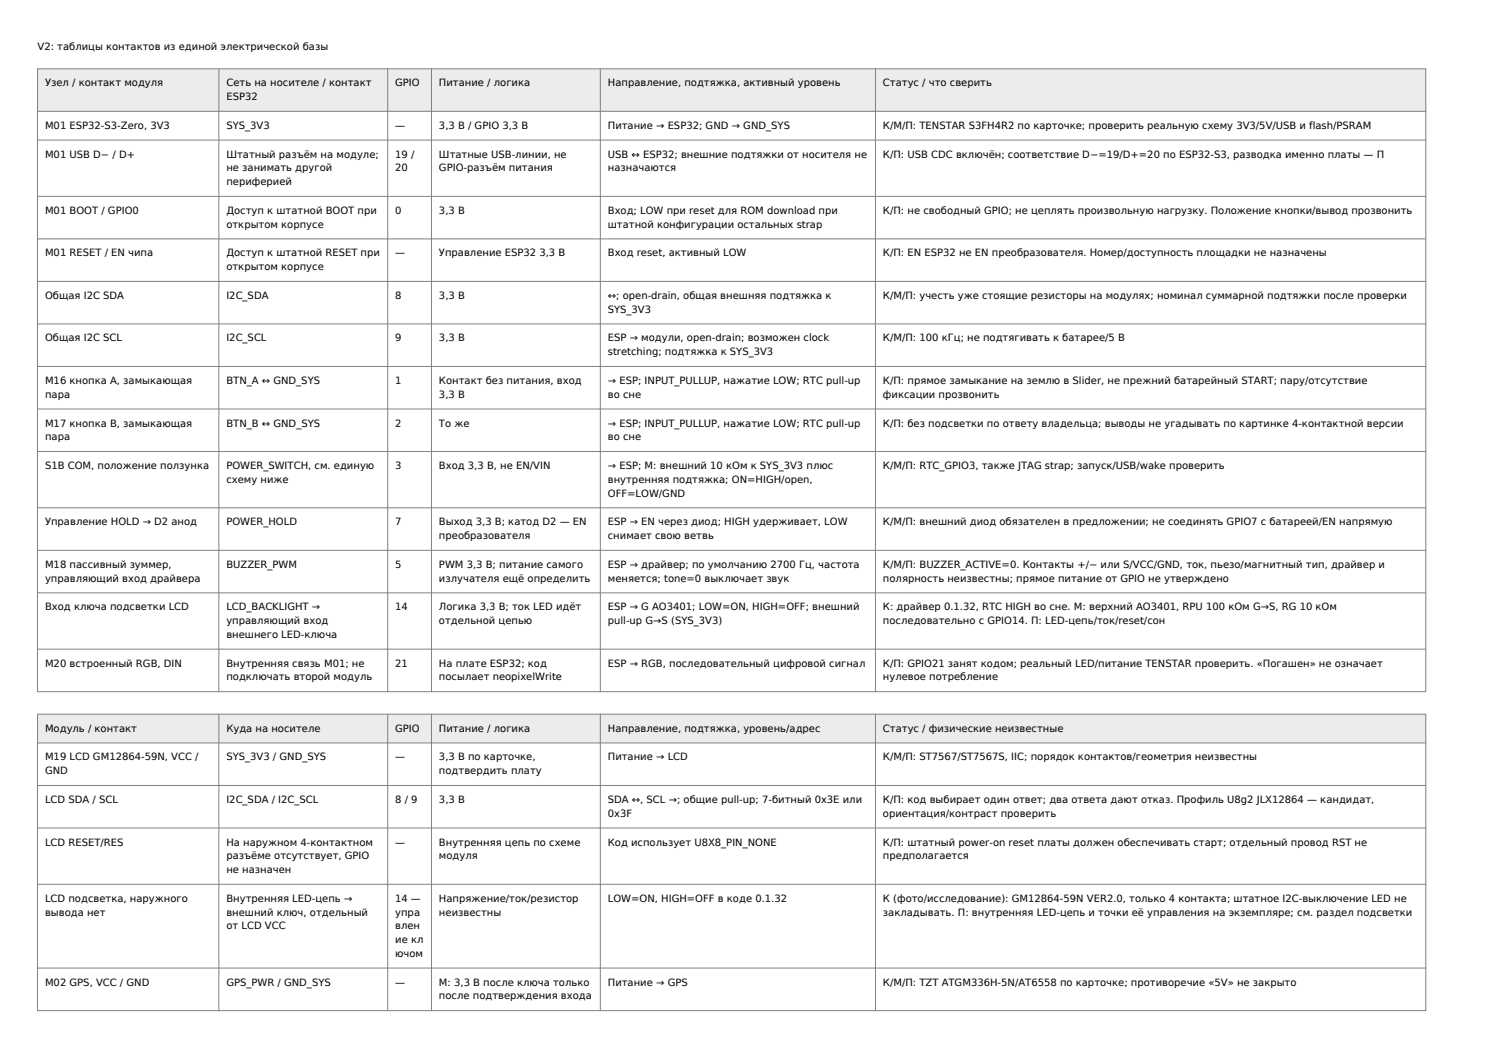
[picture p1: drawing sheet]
<svg xmlns="http://www.w3.org/2000/svg" width="420mm" height="297mm" viewBox="0 0 420 297" stroke-linecap="round" stroke-linejoin="round" font-family="sans-serif">
<defs><g id="words">
<g font-size="2.8">
<text x="10.6" y="14.1">V2: таблицы контактов из единой электрической базы</text>
<text x="12.7" y="24.3">Узел / контакт модуля</text>
<text x="63.9" y="24.3">Сеть на носителе / контакт</text>
<text x="63.9" y="28.2">ESP32</text>
<text x="111.5" y="24.3">GPIO</text>
<text x="123.8" y="24.3">Питание / логика</text>
<text x="171.4" y="24.3">Направление, подтяжка, активный уровень</text>
<text x="249.1" y="24.3">Статус / что сверить</text>
<text x="12.7" y="36.3">M01 ESP32-S3-Zero, 3V3</text>
<text x="63.9" y="36.3">SYS_3V3</text>
<text x="111.5" y="36.3">—</text>
<text x="123.8" y="36.3">3,3 В / GPIO 3,3 В</text>
<text x="171.4" y="36.3">Питание → ESP32; GND → GND_SYS</text>
<text x="249.1" y="36.3">К/М/П: TENSTAR S3FH4R2 по карточке; проверить реальную схему 3V3/5V/USB и flash/PSRAM</text>
<text x="12.7" y="44.4">M01 USB D− / D+</text>
<text x="63.9" y="44.4">Штатный разъём на модуле;</text>
<text x="111.5" y="44.4">19 /</text>
<text x="123.8" y="44.4">Штатные USB-линии, не</text>
<text x="171.4" y="44.4">USB ↔ ESP32; внешние подтяжки от носителя не</text>
<text x="249.1" y="44.4">К/П: USB CDC включён; соответствие D−=19/D+=20 по ESP32-S3, разводка именно платы — П</text>
<text x="63.9" y="48.3">не занимать другой</text>
<text x="63.9" y="52.2">периферией</text>
<text x="111.5" y="48.3">20</text>
<text x="123.8" y="48.3">GPIO-разъём питания</text>
<text x="171.4" y="48.3">назначаются</text>
<text x="12.7" y="60.3">M01 BOOT / GPIO0</text>
<text x="63.9" y="60.3">Доступ к штатной BOOT при</text>
<text x="63.9" y="64.2">открытом корпусе</text>
<text x="111.5" y="60.3">0</text>
<text x="123.8" y="60.3">3,3 В</text>
<text x="171.4" y="60.3">Вход; LOW при reset для ROM download при</text>
<text x="171.4" y="64.2">штатной конфигурации остальных strap</text>
<text x="249.1" y="60.3">К/П: не свободный GPIO; не цеплять произвольную нагрузку. Положение кнопки/вывод прозвонить</text>
<text x="12.7" y="72.3">M01 RESET / EN чипа</text>
<text x="63.9" y="72.3">Доступ к штатной RESET при</text>
<text x="63.9" y="76.2">открытом корпусе</text>
<text x="111.5" y="72.3">—</text>
<text x="123.8" y="72.3">Управление ESP32 3,3 В</text>
<text x="171.4" y="72.3">Вход reset, активный LOW</text>
<text x="249.1" y="72.3">К/П: EN ESP32 не EN преобразователя. Номер/доступность площадки не назначены</text>
<text x="12.7" y="84.3">Общая I2C SDA</text>
<text x="63.9" y="84.3">I2C_SDA</text>
<text x="111.5" y="84.3">8</text>
<text x="123.8" y="84.3">3,3 В</text>
<text x="171.4" y="84.3">↔; open-drain, общая внешняя подтяжка к</text>
<text x="171.4" y="88.2">SYS_3V3</text>
<text x="249.1" y="84.3">К/М/П: учесть уже стоящие резисторы на модулях; номинал суммарной подтяжки после проверки</text>
<text x="12.7" y="96.3">Общая I2C SCL</text>
<text x="63.9" y="96.3">I2C_SCL</text>
<text x="111.5" y="96.3">9</text>
<text x="123.8" y="96.3">3,3 В</text>
<text x="171.4" y="96.3">ESP → модули, open-drain; возможен clock</text>
<text x="171.4" y="100.2">stretching; подтяжка к SYS_3V3</text>
<text x="249.1" y="96.3">К/М/П: 100 кГц; не подтягивать к батарее/5 В</text>
<text x="12.7" y="108.3">M16 кнопка A, замыкающая</text>
<text x="12.7" y="112.2">пара</text>
<text x="63.9" y="108.3">BTN_A ↔ GND_SYS</text>
<text x="111.5" y="108.3">1</text>
<text x="123.8" y="108.3">Контакт без питания, вход</text>
<text x="123.8" y="112.2">3,3 В</text>
<text x="171.4" y="108.3">→ ESP; INPUT_PULLUP, нажатие LOW; RTC pull-up</text>
<text x="171.4" y="112.2">во сне</text>
<text x="249.1" y="108.3">К/П: прямое замыкание на землю в Slider, не прежний батарейный START; пару/отсутствие</text>
<text x="249.1" y="112.2">фиксации прозвонить</text>
<text x="12.7" y="120.3">M17 кнопка B, замыкающая</text>
<text x="12.7" y="124.2">пара</text>
<text x="63.9" y="120.3">BTN_B ↔ GND_SYS</text>
<text x="111.5" y="120.3">2</text>
<text x="123.8" y="120.3">То же</text>
<text x="171.4" y="120.3">→ ESP; INPUT_PULLUP, нажатие LOW; RTC pull-up</text>
<text x="171.4" y="124.2">во сне</text>
<text x="249.1" y="120.3">К/П: без подсветки по ответу владельца; выводы не угадывать по картинке 4-контактной версии</text>
<text x="12.7" y="132.3">S1B COM, положение ползунка</text>
<text x="63.9" y="132.3">POWER_SWITCH, см. единую</text>
<text x="63.9" y="136.2">схему ниже</text>
<text x="111.5" y="132.3">3</text>
<text x="123.8" y="132.3">Вход 3,3 В, не EN/VIN</text>
<text x="171.4" y="132.3">→ ESP; М: внешний 10 кОм к SYS_3V3 плюс</text>
<text x="171.4" y="136.2">внутренняя подтяжка; ON=HIGH/open,</text>
<text x="249.1" y="132.3">К/М/П: RTC_GPIO3, также JTAG strap; запуск/USB/wake проверить</text>
<text x="171.4" y="140.1">OFF=LOW/GND</text>
<text x="12.7" y="148.2">Управление HOLD → D2 анод</text>
<text x="63.9" y="148.2">POWER_HOLD</text>
<text x="111.5" y="148.2">7</text>
<text x="123.8" y="148.2">Выход 3,3 В; катод D2 — EN</text>
<text x="171.4" y="148.2">ESP → EN через диод; HIGH удерживает, LOW</text>
<text x="249.1" y="148.2">К/М/П: внешний диод обязателен в предложении; не соединять GPIO7 с батареей/EN напрямую</text>
<text x="123.8" y="152">преобразователя</text>
<text x="171.4" y="152">снимает свою ветвь</text>
<text x="12.7" y="160.2">M18 пассивный зуммер,</text>
<text x="63.9" y="160.2">BUZZER_PWM</text>
<text x="111.5" y="160.2">5</text>
<text x="123.8" y="160.2">PWM 3,3 В; питание самого</text>
<text x="171.4" y="160.2">ESP → драйвер; по умолчанию 2700 Гц, частота</text>
<text x="249.1" y="160.2">К/М/П: BUZZER_ACTIVE=0. Контакты +/− или S/VCC/GND, ток, пьезо/магнитный тип, драйвер и</text>
<text x="12.7" y="164">управляющий вход драйвера</text>
<text x="123.8" y="164">излучателя ещё определить</text>
<text x="171.4" y="164">меняется; tone=0 выключает звук</text>
<text x="249.1" y="164">полярность неизвестны; прямое питание от GPIO не утверждено</text>
<text x="12.7" y="172.2">Вход ключа подсветки LCD</text>
<text x="63.9" y="172.2">LCD_BACKLIGHT →</text>
<text x="111.5" y="172.2">14</text>
<text x="123.8" y="172.2">Логика 3,3 В; ток LED идёт</text>
<text x="171.4" y="172.2">ESP → G AO3401; LOW=ON, HIGH=OFF; внешний</text>
<text x="249.1" y="172.2">К: драйвер 0.1.32, RTC HIGH во сне. М: верхний AO3401, RPU 100 кОм G→S, RG 10 кОм</text>
<text x="63.9" y="176">управляющий вход</text>
<text x="63.9" y="179.9">внешнего LED-ключа</text>
<text x="123.8" y="176">отдельной цепью</text>
<text x="171.4" y="176">pull-up G→S (SYS_3V3)</text>
<text x="249.1" y="176">последовательно с GPIO14. П: LED-цепь/ток/reset/сон</text>
<text x="12.7" y="188">M20 встроенный RGB, DIN</text>
<text x="63.9" y="188">Внутренняя связь M01; не</text>
<text x="63.9" y="191.9">подключать второй модуль</text>
<text x="111.5" y="188">21</text>
<text x="123.8" y="188">На плате ESP32; код</text>
<text x="123.8" y="191.9">посылает neopixelWrite</text>
<text x="171.4" y="188">ESP → RGB, последовательный цифровой сигнал</text>
<text x="249.1" y="188">К/П: GPIO21 занят кодом; реальный LED/питание TENSTAR проверить. «Погашен» не означает</text>
<text x="249.1" y="191.9">нулевое потребление</text>
<text x="12.7" y="206.4">Модуль / контакт</text>
<text x="63.9" y="206.4">Куда на носителе</text>
<text x="111.5" y="206.4">GPIO</text>
<text x="123.8" y="206.4">Питание / логика</text>
<text x="171.4" y="206.4">Направление, подтяжка, уровень/адрес</text>
<text x="249.1" y="206.4">Статус / физические неизвестные</text>
<text x="12.7" y="214.5">M19 LCD GM12864-59N, VCC /</text>
<text x="63.9" y="214.5">SYS_3V3 / GND_SYS</text>
<text x="111.5" y="214.5">—</text>
<text x="123.8" y="214.5">3,3 В по карточке,</text>
<text x="171.4" y="214.5">Питание → LCD</text>
<text x="249.1" y="214.5">К/М/П: ST7567/ST7567S, IIC; порядок контактов/геометрия неизвестны</text>
<text x="12.7" y="218.4">GND</text>
<text x="123.8" y="218.4">подтвердить плату</text>
<text x="12.7" y="226.5">LCD SDA / SCL</text>
<text x="63.9" y="226.5">I2C_SDA / I2C_SCL</text>
<text x="111.5" y="226.5">8 / 9</text>
<text x="123.8" y="226.5">3,3 В</text>
<text x="171.4" y="226.5">SDA ↔, SCL →; общие pull-up; 7-битный 0x3E или</text>
<text x="249.1" y="226.5">К/П: код выбирает один ответ; два ответа дают отказ. Профиль U8g2 JLX12864 — кандидат,</text>
<text x="171.4" y="230.4">0x3F</text>
<text x="249.1" y="230.4">ориентация/контраст проверить</text>
<text x="12.7" y="238.5">LCD RESET/RES</text>
<text x="63.9" y="238.5">На наружном 4-контактном</text>
<text x="111.5" y="238.5">—</text>
<text x="123.8" y="238.5">Внутренняя цепь по схеме</text>
<text x="171.4" y="238.5">Код использует U8X8_PIN_NONE</text>
<text x="249.1" y="238.5">К/П: штатный power-on reset платы должен обеспечивать старт; отдельный провод RST не</text>
<text x="63.9" y="242.4">разъёме отсутствует, GPIO</text>
<text x="123.8" y="242.4">модуля</text>
<text x="249.1" y="242.4">предполагается</text>
<text x="63.9" y="246.2">не назначен</text>
<text x="12.7" y="254.4">LCD подсветка, наружного</text>
<text x="63.9" y="254.4">Внутренняя LED-цепь →</text>
<text x="111.5" y="254.4">14 —</text>
<text x="123.8" y="254.4">Напряжение/ток/резистор</text>
<text x="171.4" y="254.4">LOW=ON, HIGH=OFF в коде 0.1.32</text>
<text x="249.1" y="254.4">К (фото/исследование): GM12864-59N VER2.0, только 4 контакта; штатное I2C-выключение LED не</text>
<text x="12.7" y="258.2">вывода нет</text>
<text x="63.9" y="258.2">внешний ключ, отдельный</text>
<text x="63.9" y="262.1">от LCD VCC</text>
<text x="111.5" y="258.2">упра</text>
<text x="111.5" y="262.1">влен</text>
<text x="123.8" y="258.2">неизвестны</text>
<text x="249.1" y="258.2">закладывать. П: внутренняя LED-цепь и точки её управления на экземпляре; см. раздел подсветки</text>
<text x="111.5" y="266">ие кл</text>
<text x="111.5" y="269.9">ючом</text>
<text x="12.7" y="278">M02 GPS, VCC / GND</text>
<text x="63.9" y="278">GPS_PWR / GND_SYS</text>
<text x="111.5" y="278">—</text>
<text x="123.8" y="278">М: 3,3 В после ключа только</text>
<text x="123.8" y="281.9">после подтверждения входа</text>
<text x="171.4" y="278">Питание → GPS</text>
<text x="249.1" y="278">К/М/П: TZT ATGM336H-5N/AT6558 по карточке; противоречие «5V» не закрыто</text>
</g>
</g></defs>
<path d="M10.6 19.4h391.6v12h-391.6z" fill-rule="evenodd" fill="#e7edf1"/>
<g fill="none" stroke="#808080" stroke-width=".28">
<path d="M10.6 19.4h391.6v175.7h-391.6zM61.7 19.4v175.7M109.4 19.4v175.7M121.7 19.4v175.7M169.3 19.4v175.7M246.9 19.4v175.7M10.6 31.4h391.6M10.6 39.5h391.6M10.6 55.4h391.6M10.6 67.4h391.6M10.6 79.4h391.6M10.6 91.4h391.6"/>
<path d="M10.6 103.4h391.6M10.6 115.4h391.6M10.6 127.4h391.6M10.6 143.2h391.6M10.6 155.2h391.6M10.6 167.2h391.6M10.6 183.1h391.6"/>
</g>
<path d="M10.6 201.4h391.6v8.2h-391.6z" fill-rule="evenodd" fill="#e7edf1"/>
<path d="M10.6 201.4h391.6v83.6h-391.6zM10.6 209.6h391.6M61.7 201.4v83.6M109.4 201.4v83.6M121.7 201.4v83.6M169.3 201.4v83.6M246.9 201.4v83.6M10.6 221.5h391.6M10.6 233.5h391.6M10.6 249.4h391.6M10.6 273.1h391.6" fill="none" stroke="#808080" stroke-width=".28"/>
<use href="#words"/>
</svg>
